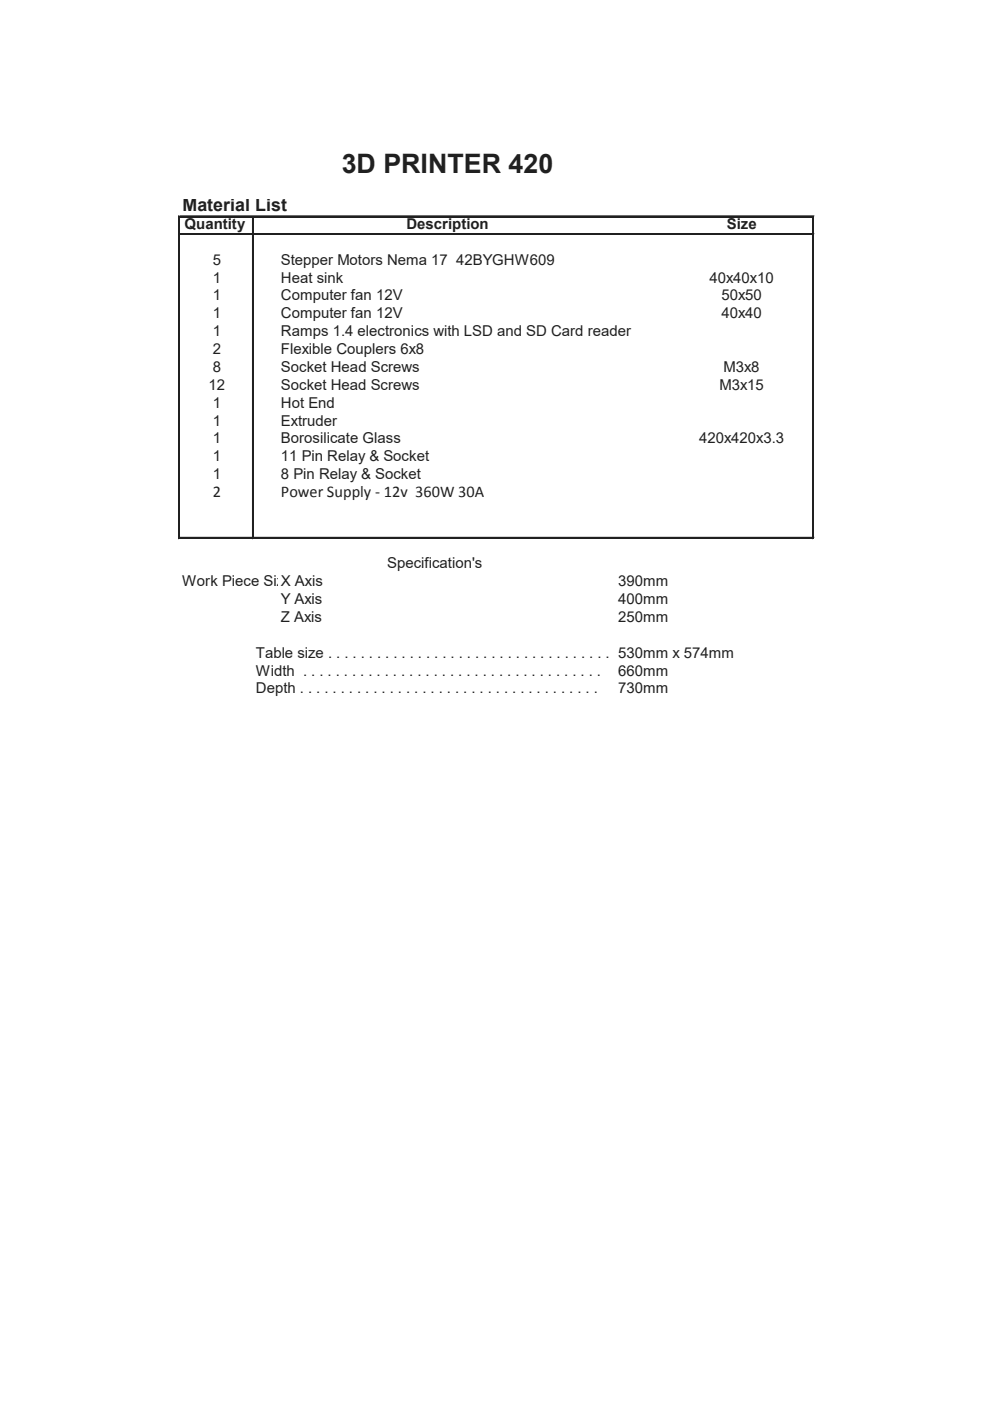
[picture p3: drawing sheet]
<svg xmlns="http://www.w3.org/2000/svg" width="210mm" height="297mm" viewBox="0 0 210 297" stroke-linecap="round" stroke-linejoin="round" font-family="sans-serif">
<defs><g id="words">
<text font-size="5.7" fill="#231f20" x="72.5" y="36.7">3D PRINTER 420</text>
<text font-size="3.8" fill="#231f20" x="38.7" y="44.8">Material List</text>
<g font-size="3.5" fill="#231f20">
<text x="45.1" y="105.4">2</text>
<text x="59.6" y="105.4">Power Supply - 12v 360W 30A</text>
</g>
<g font-size="3.2" fill="#231f20">
<text x="39.1" y="48.6">Quantity</text>
<text x="86.2" y="48.6">Description</text>
<text x="154.2" y="48.6">Size</text>
<text x="45.1" y="56.1">5</text>
<text x="45.1" y="59.9">1</text>
<text x="59.6" y="56.1">Stepper Motors Nema 17 42BYGHW609</text>
<text x="59.6" y="59.9">Heat sink</text>
<text x="150.5" y="59.9">40x40x10</text>
<text x="45.1" y="63.7">1</text>
<text x="59.6" y="63.7">Computer fan 12V</text>
<text x="153" y="63.7">50x50</text>
<text x="45.1" y="67.5">1</text>
<text x="45.1" y="71.3">1</text>
<text x="59.6" y="67.5">Computer fan 12V</text>
<text x="59.6" y="71.3">Ramps 1.4 electronics with LSD and SD Card reader</text>
<text x="153" y="67.5">40x40</text>
<text x="45.1" y="75.1">2</text>
<text x="59.6" y="75.1">Flexible Couplers 6x8</text>
<text x="44.2" y="82.6">12</text>
<text x="45.1" y="78.9">8</text>
<text x="59.6" y="78.9">Socket Head Screws</text>
<text x="59.6" y="82.6">Socket Head Screws</text>
<text x="152.6" y="82.6">M3x15</text>
<text x="153.5" y="78.9">M3x8</text>
<text x="45.1" y="86.4">1</text>
<text x="59.6" y="86.4">Hot End</text>
<text x="45.1" y="90.2">1</text>
<text x="45.1" y="94">1</text>
<text x="59.6" y="90.2">Extruder</text>
<text x="59.6" y="94">Borosilicate Glass</text>
<text x="148.3" y="94">420x420x3.3</text>
<text x="45.1" y="97.8">1</text>
<text x="45.1" y="101.6">1</text>
<text x="59.6" y="97.8">11 Pin Relay &amp; Socket</text>
<text x="59.6" y="101.6">8 Pin Relay &amp; Socket</text>
<text x="38.6" y="124.3">Work Piece SizX Axis</text>
<text x="82.1" y="120.5">Specification's</text>
<text x="131.1" y="124.3">390mm</text>
<text x="59.6" y="128.1">Y Axis</text>
<text x="59.6" y="131.9">Z Axis</text>
<text x="131.1" y="128.1">400mm</text>
<text x="131.1" y="131.9">250mm</text>
<text x="54.3" y="139.4">Table size . . . . . . . . . . . . . . . . . . . . . . . . . . . . . . . . . . . 530mm x 574mm</text>
<text x="54.3" y="143.2">Width . . . . . . . . . . . . . . . . . . . . . . . . . . . . . . . . . . . . .</text>
<text x="131.1" y="143.2">660mm</text>
<text x="54.3" y="147">Depth . . . . . . . . . . . . . . . . . . . . . . . . . . . . . . . . . . . . .</text>
<text x="131.1" y="147">730mm</text>
</g>
</g></defs>
<path d="M37.9 45.8v68.4M38.2 45.8h134.4M38.2 49.5h134.4M53.5 46.1v68.1M172.3 46.1v68.1M38.2 113.9h134.4" fill="none" stroke="#231f20" stroke-width=".21"/>
<path d="M38 45.8v68.4M38.2 45.9h134.4M38.2 49.7h134.4M53.7 46.1v68.1M172.5 46.1v68.1M38.2 114.1h134.4" fill="none" stroke="#231f20" stroke-width=".29"/>
<use href="#words"/>
</svg>
